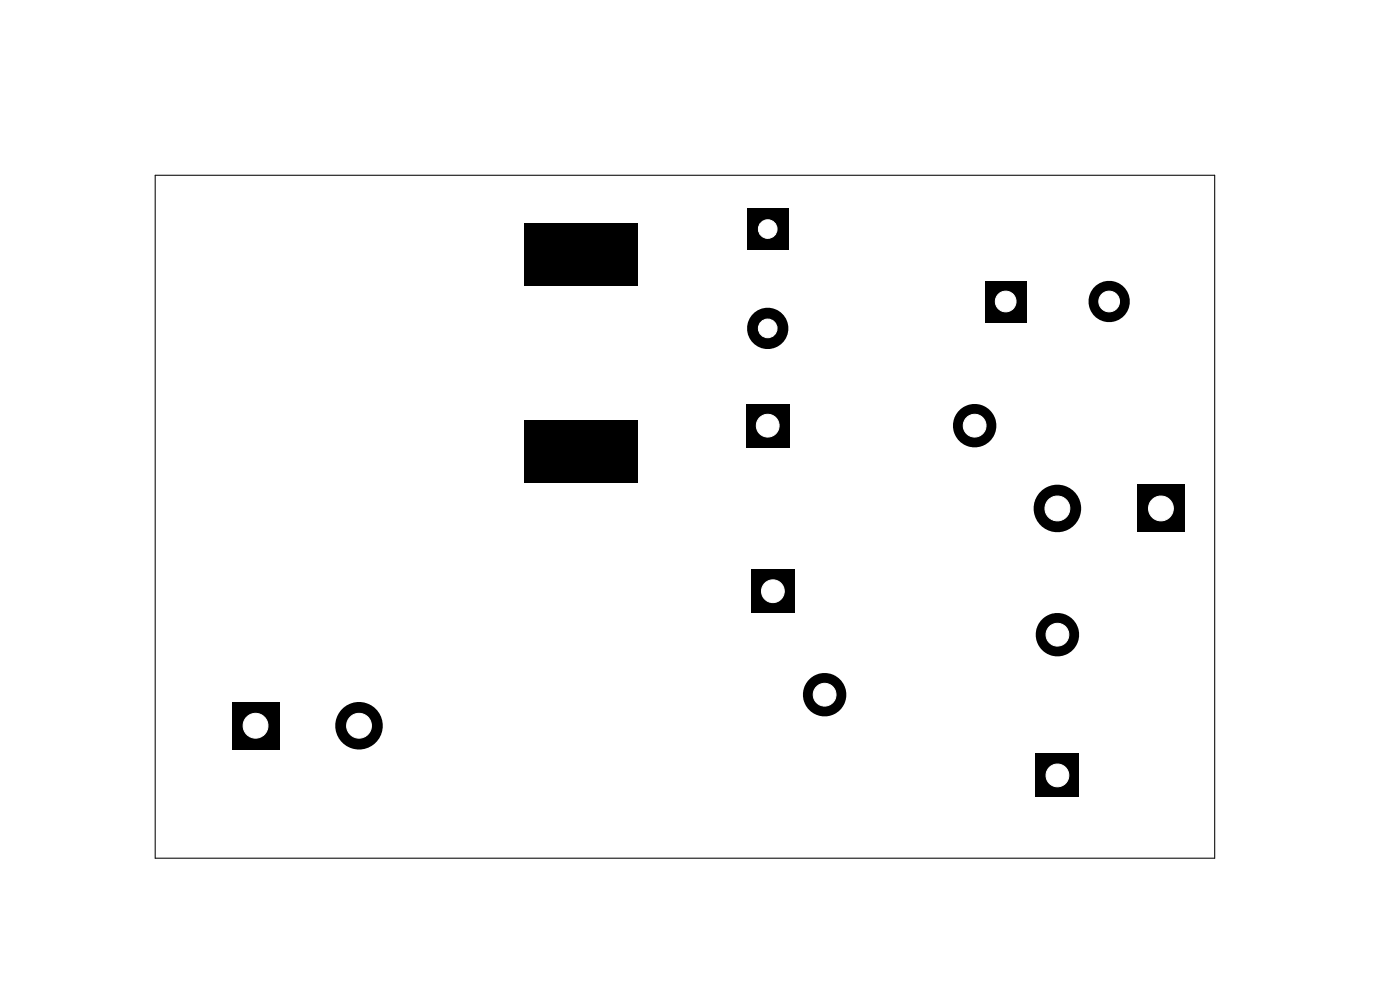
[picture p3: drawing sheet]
<svg xmlns="http://www.w3.org/2000/svg" width="297mm" height="210mm" viewBox="0 0 297 210" stroke-linecap="round" stroke-linejoin="round" font-family="sans-serif">
<g fill="#000">
<path d="M158.5 44.2h8.8v8.8h-8.8zM111.3 47.5h24.1v13.2h-24.1zM209 59.6h8.7v8.7h-8.7zM158.3 85.7h9.2v9.2h-9.2zM111.3 89.2h24.1v13.2h-24.1zM241.2 102.8h10.1v10.1h-10.1zM159.4 120.8h9.2v9.2h-9.2zM49.2 148.9h10.1v10.1h-10.1zM219.7 159.9h9.2v9.2h-9.2z"/>
<circle cx="162.9" cy="69.7" r="4.4"/>
<circle cx="235.3" cy="64" r="4.4"/>
<circle cx="206.8" cy="90.3" r="4.6"/>
<circle cx="224.3" cy="107.9" r="5"/>
<circle cx="224.3" cy="134.6" r="4.6"/>
<circle cx="76.2" cy="154" r="5"/>
<circle cx="174.9" cy="147.4" r="4.6"/>
</g>
<path d="M32.9 37.2h224.8v144.8h-224.8z" fill="none" stroke="#000" stroke-width=".22"/>
<g fill="#fff" stroke="#fff" stroke-width=".21">
<circle cx="246.3" cy="107.9" r="2.63"/>
<circle cx="224.3" cy="107.9" r="2.63"/>
<circle cx="213.4" cy="64" r="2.19"/>
<circle cx="235.3" cy="64" r="2.2"/>
<circle cx="162.9" cy="90.3" r="2.41"/>
<circle cx="206.8" cy="90.3" r="2.41"/>
<circle cx="164" cy="125.4" r="2.41"/>
<circle cx="174.9" cy="147.4" r="2.41"/>
<circle cx="162.9" cy="48.6" r="1.98"/>
<circle cx="162.9" cy="69.7" r="1.98"/>
<circle cx="224.3" cy="164.5" r="2.41"/>
<circle cx="224.3" cy="134.6" r="2.41"/>
<circle cx="54.2" cy="154" r="2.63"/>
<circle cx="76.2" cy="154" r="2.63"/>
</g>
</svg>
